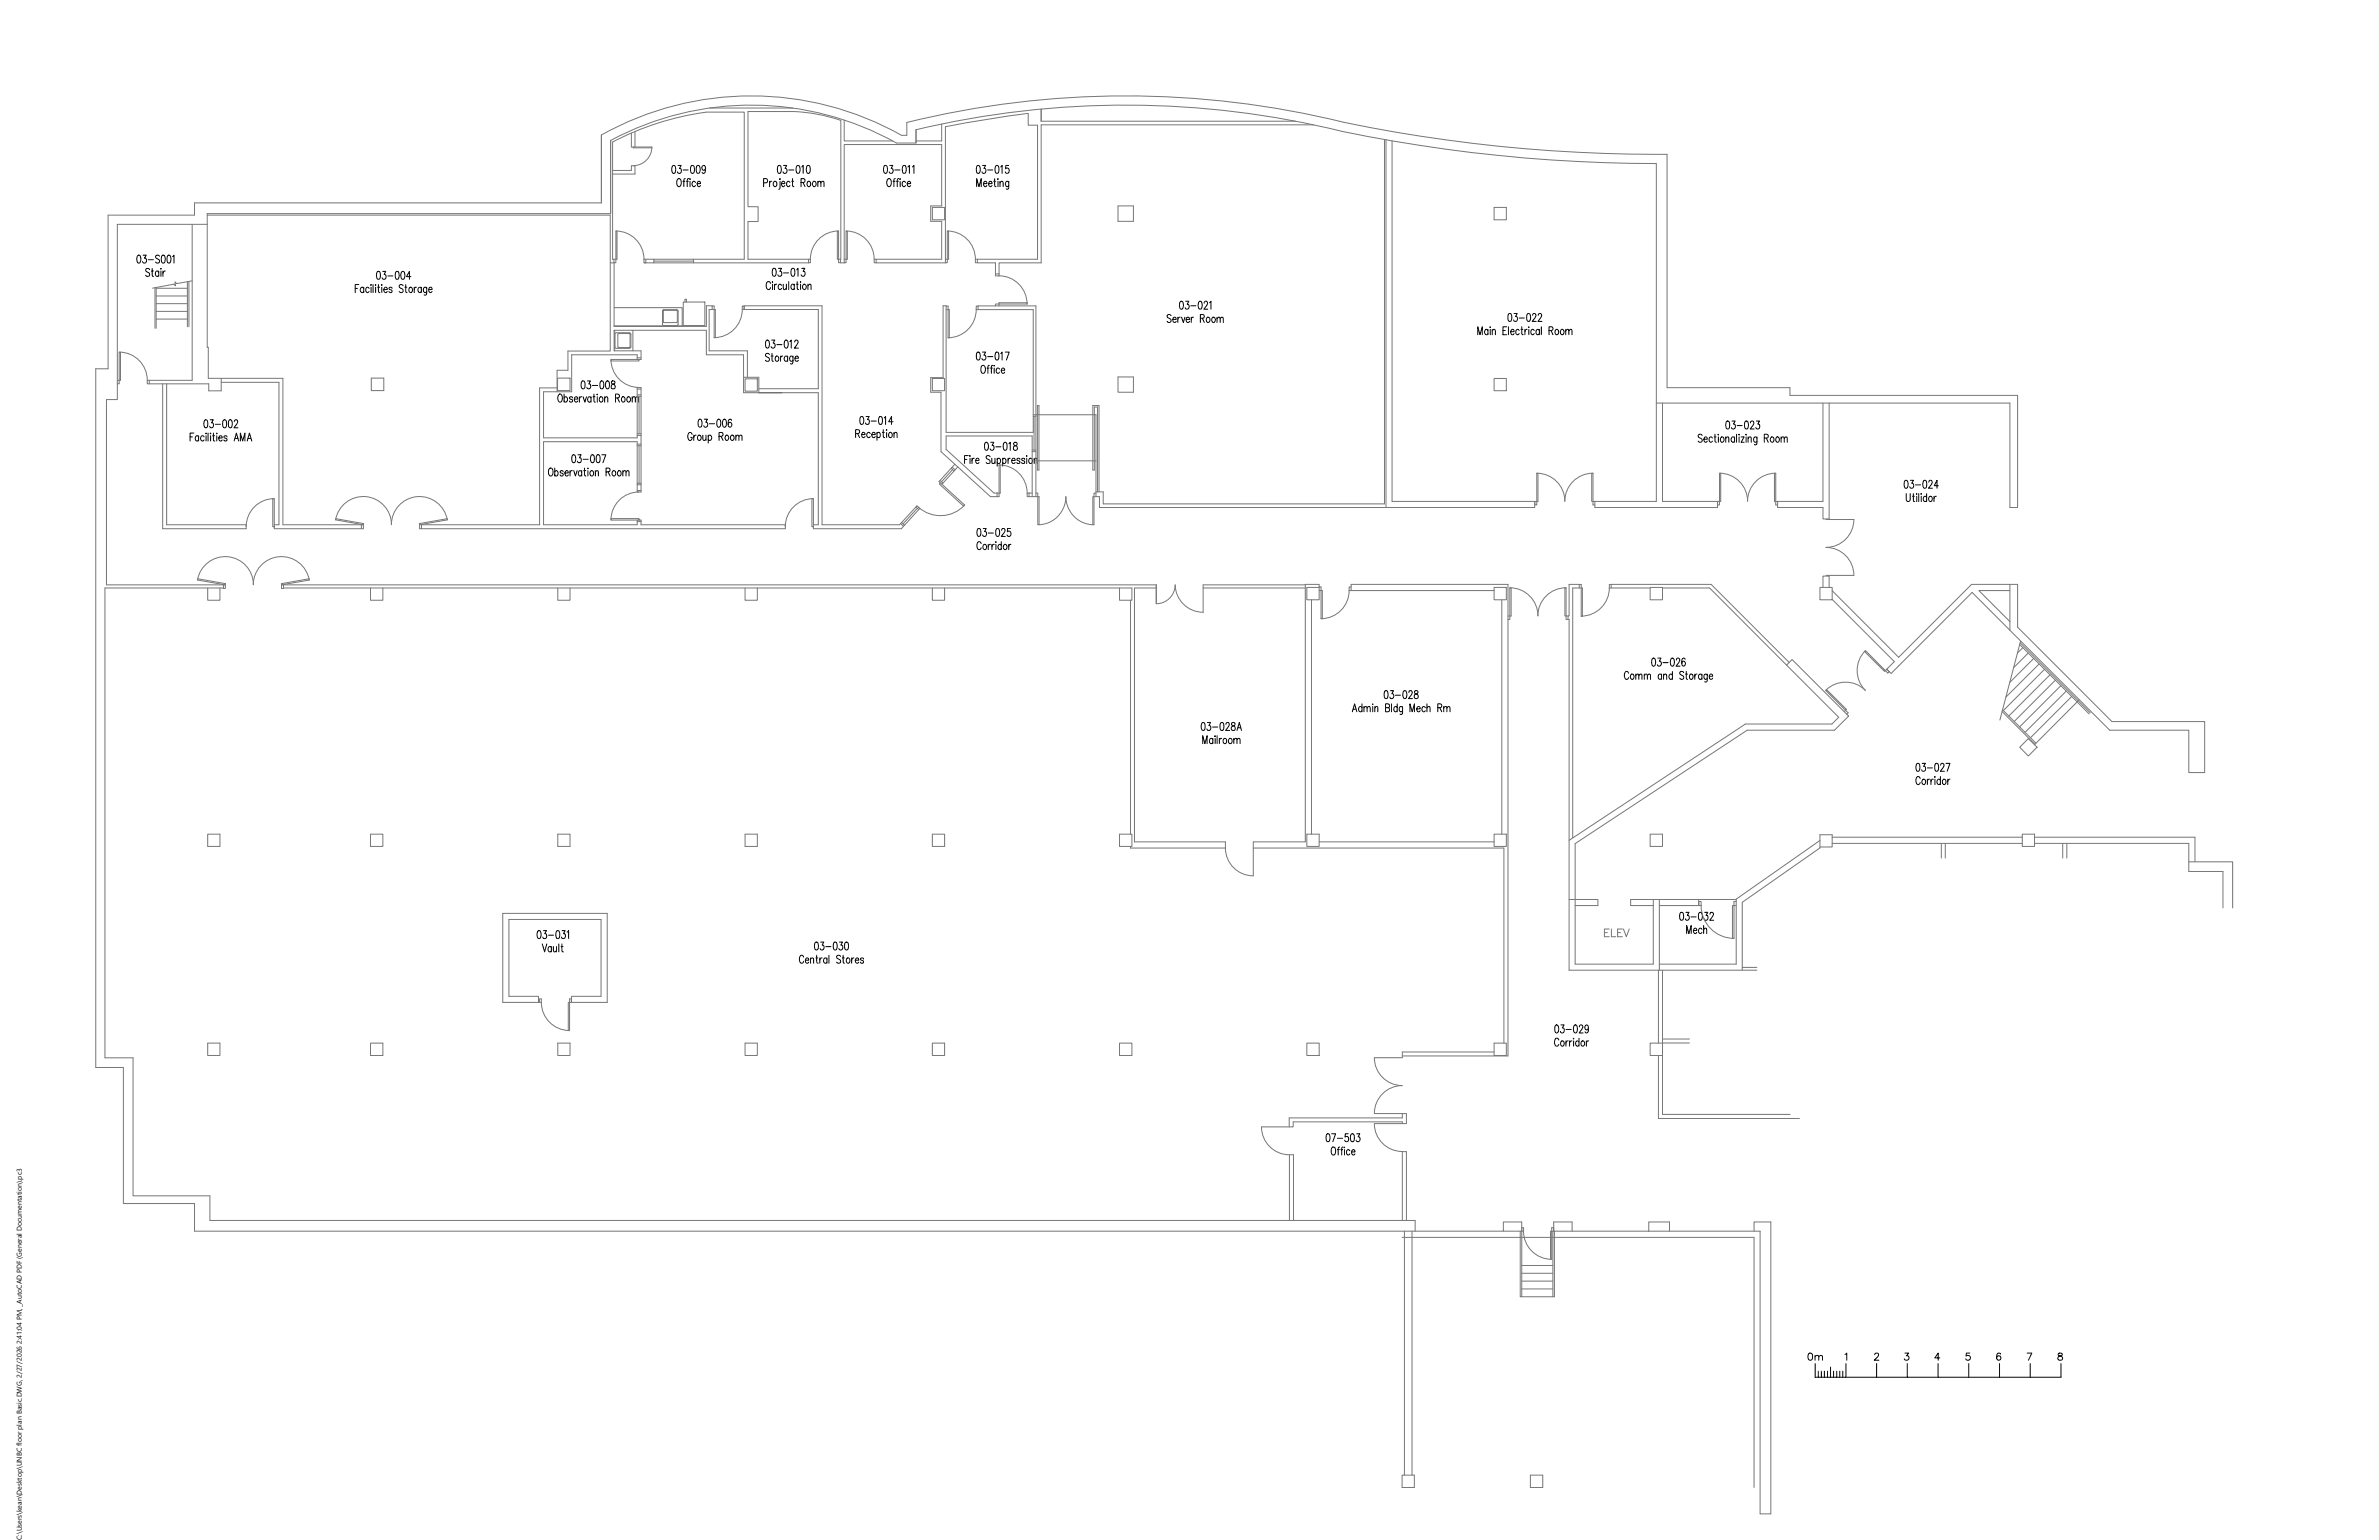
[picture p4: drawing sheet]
<svg xmlns="http://www.w3.org/2000/svg" width="432mm" height="279mm" viewBox="0 0 432 279" stroke-linecap="round" stroke-linejoin="round" font-family="sans-serif">
<defs><g id="words">
<text font-size="1.3" x="3.9" y="279.4" transform="rotate(-90 3.9 279.4)">C:\Users\kean\Desktop\UNBC floor plan Basic.DWG, 2/27/2026 2:41:04 PM, _AutoCAD PDF (General Documentation).pc3</text>
</g></defs>
<!-- layer: 3_Text -->
<g fill="none" stroke="#000" stroke-width=".18">
<path d="M122.1 30.1l.2-.1a1.01 1.01 0 0 1 0 1.5h-.1a1.08 1.08 0 0 1-.1-1.4zM123 32.5l.1-.1a.76 .76 0 0 1 .6 .7 .76 .76 0 0 1-.6 .8 1.02 1.02 0 0 1-.1-1.4zM123.1 30h.5l-.3 .6a.41 .41 0 0 1 .4 .6 .41 .41 0 0 1-.7 0M124 32.9h.3M124 30.8h.9M124.4 32.4l-.2 .1-.1 .2v1.2M124.6 32.9h.3M125 32.4l-.2 .1-.1 .2v1.2M125.2 32.4v.2zM125.2 32.9v1M125.5 30.1l.2-.1a.96 .96 0 0 1 0 1.5h-.1a1.16 1.16 0 0 1-.1-1.4zM126.2 33.1l-.1-.1a.48 .48 0 0 0-.5 .3 .48 .48 0 0 0 .3 .6l.3-.2"/>
<path d="M126.5 30.1l.3-.1a.96 .96 0 0 1 0 1.5h-.1a1.16 1.16 0 0 1-.2-1.4zM126.5 33.3h.6l-.1-.3a.47 .47 0 0 0-.5 .3 .47 .47 0 0 0 .3 .6l.3-.2M128.1 30.5l-.2 .3a.4 .4 0 0 1-.5-.3 .4 .4 0 0 1 .5-.4l.2 .4a.72 .72 0 0 1-.5 1l-.2-.3M138.6 33.2l.6-.1 .1-.2-.1-.4-.6-.1v1.5M139.7 32.9v1M140.1 32.9l-.3 .1-.1 .3M140.5 33a.47 .47 0 0 1 .6 .3 .47 .47 0 0 1-.3 .6l-.3-.1-.2-.4zM141.2 30.1l.3-.1a.96 .96 0 0 1 0 1.5h-.1a1.16 1.16 0 0 1-.2-1.4zM141.6 32.4v.2zM141.6 32.9v1.2l-.1 .2h-.2M141.8 33.3h.7l-.2-.3a.47 .47 0 0 0-.5 .3 .47 .47 0 0 0 .3 .6l.4-.2M142.2 30h.6l-.3 .6a.41 .41 0 0 1 .3 .6 .41 .41 0 0 1-.7 0"/>
<path d="M143.2 30.8h.9M143.4 33.1l-.1-.1a.47 .47 0 0 0-.6 .3 .47 .47 0 0 0 .3 .6l.4-.2M143.7 32.9h.4M143.8 32.4v1.2l.1 .2 .2 .1M144.7 30.1l.2-.1a.96 .96 0 0 1 0 1.5h-.1a1.08 1.08 0 0 1-.1-1.4zM145.4 33.1l.6-.1 .1-.4-.2-.2h-.5v1.5M145.5 30.3l.3-.3v1.5M145.8 33.1l.3 .8M146.5 30.1l.3-.1a1.01 1.01 0 0 1 0 1.5h-.1a1.12 1.12 0 0 1-.2-1.4zM146.6 33a.48 .48 0 0 1 .6 .3 .48 .48 0 0 1-.3 .6 .52 .52 0 0 1-.4-.4 .52 .52 0 0 1 .1-.5zM147.6 33a.47 .47 0 0 1 .6 .3 .47 .47 0 0 1-.3 .6l-.3-.1-.2-.4zM148.4 33.2l.3-.3 .2 .1 .1 .9"/>
<path d="M148.4 32.9v1M149 33.2l.3-.3 .2 .1 .1 .9M160.5 30.1l.3-.1a1.01 1.01 0 0 1 0 1.5h-.1a1.12 1.12 0 0 1-.2-1.4zM161.2 32.5l.1-.1a.77 .77 0 0 1 .5 .7 .77 .77 0 0 1-.5 .8 .99 .99 0 0 1-.1-1.4zM161.5 30h.6l-.3 .6a.41 .41 0 0 1 .3 .6 .41 .41 0 0 1-.7 0M162.1 32.9h.4M162.4 30.8h.9M162.5 32.4l-.2 .1-.1 .2v1.2M162.7 32.9h.4M163.1 32.4l-.2 .3v1.2M163.4 32.4v.2zM163.4 32.9v1"/>
<path d="M163.9 30.1l.3-.1a.96 .96 0 0 1 0 1.5h-.1a1.16 1.16 0 0 1-.2-1.4zM164.4 33.1l-.1-.1a.47 .47 0 0 0-.6 .3 .47 .47 0 0 0 .3 .6l.4-.2M164.7 33.3h.6l-.1-.3a.46 .46 0 0 0-.6 .4 .46 .46 0 0 0 .5 .5l.2-.2M164.8 30.3l.3-.3v1.5M165.6 30.3l.3-.3v1.5M177.3 33.9v-1.5l.4 1.5 .4-1.5v1.5M177.4 30.1l.2-.1a.96 .96 0 0 1 0 1.5h-.1a1.16 1.16 0 0 1-.1-1.4zM178.3 30h.6l-.3 .6a.41 .41 0 0 1 .3 .6 .41 .41 0 0 1-.7 0M178.5 33.3h.6l-.1-.3a.47 .47 0 0 0-.5 .3 .47 .47 0 0 0 .3 .6l.3-.2M179.3 30.8h.9M179.5 33.3h.6l-.1-.3a.47 .47 0 0 0-.6 .3 .47 .47 0 0 0 .3 .6l.4-.2M180.4 32.9h.3"/>
<path d="M180.5 32.4v1.2l.1 .2 .2 .1M180.8 30.1l.2-.1a1.01 1.01 0 0 1 0 1.5h-.1a1.08 1.08 0 0 1-.1-1.4zM181.1 32.4v.2zM181.1 32.9v1M181.5 33.2l.3-.3 .2 .1 .1 .9M181.5 32.9v1M181.6 30.3l.3-.3v1.5M183.1 30h-.5l-.1 .6a.43 .43 0 0 1 .6 .1 .43 .43 0 0 1 0 .6 .43 .43 0 0 1-.6 0v-.1M183.1 32.9l-.1 1.3-.1 .1h-.3M183.1 33.1l-.1-.1a.47 .47 0 0 0-.6 .3 .47 .47 0 0 0 .3 .6l.4-.2M25 46.4l.3-.1a.96 .96 0 0 1 0 1.4h-.2a1.08 1.08 0 0 1-.1-1.3zM26 46.3h.5l-.3 .5a.42 .42 0 0 1 .4 .7 .42 .42 0 0 1-.7 0"/>
<path d="M26.9 47.1h.9M27.2 48.9a.37 .37 0 0 0-.5-.2 .37 .37 0 0 0-.3 .3l.1 .3 .4 .1a.38 .38 0 0 1 .2 .7 .38 .38 0 0 1-.7-.2M27.5 49.2h.3M27.6 48.7v1.2l.1 .2h.2M28.8 49.4l-.1-.1a.46 .46 0 0 0-.6 .3 .46 .46 0 0 0 .3 .5l.4-.2M28.8 49.2v.9M29 46.5a.37 .37 0 0 0-.5-.2 .37 .37 0 0 0-.3 .3l.8 .7v.2l-.3 .2-.5-.2M29.2 48.7v.1zM29.2 49.2v.9M29.4 46.4l.3-.1a.96 .96 0 0 1 0 1.4h-.1a1.16 1.16 0 0 1-.2-1.3zM29.6 49.2v.9M30 49.2l-.3 .1-.1 .3"/>
<path d="M30.5 46.4l.2-.1a.96 .96 0 0 1 0 1.4h-.1a1.16 1.16 0 0 1-.1-1.3zM31.3 46.6l.3-.3v1.4M64.5 52.3h.4M65.1 51.6h-.6v1.5M66 52.3l-.1-.1a.46 .46 0 0 0-.5 .4 .46 .46 0 0 0 .4 .5l.2-.2M66 52.1v1M67 52.3l-.1-.1a.47 .47 0 0 0-.6 .3 .47 .47 0 0 0 .3 .6l.4-.2M67.4 51.6v.2zM67.4 52.1v1M67.7 51.6v1.5M68.2 51.6v.2zM68.2 52.1v1"/>
<path d="M68.5 49.3l.2-.1a1.01 1.01 0 0 1 0 1.5h-.1a1.12 1.12 0 0 1-.1-1.4zM68.5 52.1h.4M68.7 51.6v1.2l.2 .3M69.3 51.6v.2zM69.3 52.1v1M69.5 49.2h.5l-.3 .6a.41 .41 0 0 1 .4 .6 .41 .41 0 0 1-.7 0M69.7 52.5h.6l-.1-.3a.46 .46 0 0 0-.5 .4 .46 .46 0 0 0 .4 .5l.2-.2M70.4 50.1h.9M71.2 52.3a.3 .3 0 0 0-.3-.2 .3 .3 0 0 0-.3 .2l.6 .5-.2 .3-.4-.2M71.9 49.3l.2-.1a.96 .96 0 0 1 0 1.5h-.1a1.16 1.16 0 0 1-.1-1.4zM72.9 49.3l.3-.1a.96 .96 0 0 1 0 1.5h-.1a1.08 1.08 0 0 1-.2-1.4zM73.2 51.8a.37 .37 0 0 0-.5-.2 .37 .37 0 0 0-.2 .5l.5 .3a.38 .38 0 0 1 .1 .6 .38 .38 0 0 1-.6-.1"/>
<path d="M73.5 52.1h.4M73.6 51.6v1.2l.1 .2 .2 .1M74.4 52.2a.47 .47 0 0 1 .5 .3 .47 .47 0 0 1-.3 .6l-.3-.2-.1-.4zM74.6 50.2h-.8l.5-1v1.5M75.2 52.1v1M75.6 52.1l-.3 .1-.1 .3M76.5 52.3l-.1-.1a.47 .47 0 0 0-.6 .3 .47 .47 0 0 0 .3 .6l.4-.2M76.5 52.1v1M77.4 52.1v1.3l-.2 .2-.2-.1M77.4 52.3l-.1-.1a.47 .47 0 0 0-.5 .3 .47 .47 0 0 0 .3 .6l.3-.2M77.8 52.5h.6l-.1-.3a.47 .47 0 0 0-.5 .3 .47 .47 0 0 0 .3 .6l.3-.2M139.8 51.4a.41 .41 0 0 0-.5-.3 .41 .41 0 0 0-.2 .5v.4a.41 .41 0 0 0 .2 .5 .41 .41 0 0 0 .5-.3"/>
<path d="M140.2 51.1v.1zM140.2 51.6v.9M140.3 48.7h.3a.96 .96 0 0 1 0 1.4h-.1a1.16 1.16 0 0 1-.2-1.4zM140.6 51.6v.9M141 51.6h-.3l-.1 .4M141.3 48.7h.6l-.4 .5a.41 .41 0 0 1 .4 .7 .41 .41 0 0 1-.7-.1M141.9 51.8l-.1-.2a.46 .46 0 0 0-.6 .4 .46 .46 0 0 0 .3 .5l.4-.2M142.2 51.6v.9h.3l.2-.2M142.2 49.5h1M142.7 51.6v.9M143.2 51.1v1.4M143.7 48.7h.3a1.01 1.01 0 0 1 0 1.4h-.1a1.08 1.08 0 0 1-.2-1.4z"/>
<path d="M144.2 51.8l-.1-.2a.47 .47 0 0 0-.6 .4 .47 .47 0 0 0 .3 .5l.4-.2M144.2 51.6v.9M144.5 51.6h.4M144.6 49l.2-.3v1.4M144.7 51.1v1.2v.2h.2M145.3 51.1v.1zM145.3 51.6v.9M145.5 48.7h.6l-.3 .5a.41 .41 0 0 1 .3 .6 .41 .41 0 0 1-.7 0M145.8 51.6a.46 .46 0 0 1 .6 .4 .46 .46 0 0 1-.3 .5l-.4-.2v-.3zM146.6 51.8l.3-.2h.3v.9M146.6 51.6v.9M212.6 57.3a.37 .37 0 0 0-.5-.2 .37 .37 0 0 0-.2 .5l.6 .4a.38 .38 0 0 1-.1 .5 .38 .38 0 0 1-.6-.2"/>
<path d="M212.9 58h.6l-.1-.4a.42 .42 0 0 0-.5 .4 .42 .42 0 0 0 .5 .4l.1-.1M213.8 57.6v.9M214.2 57.6h-.2l-.2 .4M214.2 54.7h.3a.97 .97 0 0 1 0 1.4h-.1a1.13 1.13 0 0 1-.2-1.4zM214.5 57.6l.3 .9 .3-.9M215.2 54.7h.6l-.3 .5a.41 .41 0 0 1 .3 .6 .41 .41 0 0 1-.7 0M215.3 58h.6l-.1-.4a.42 .42 0 0 0-.5 .4 .42 .42 0 0 0 .5 .4l.1-.1M216.1 55.5h1M216.2 57.6v.9M216.6 57.6h-.2l-.2 .4M217.6 54.7h.3a.97 .97 0 0 1 0 1.4h-.1a1.06 1.06 0 0 1-.2-1.4zM217.9 57.7h.6l.1-.2-.1-.4h-.6v1.4"/>
<path d="M218.2 57.7l.4 .8M218.6 55l.2-.3h.2l.2 .2-.2 .5-.5 .7h.7M219.1 57.6a.43 .43 0 0 1 .5 .4 .43 .43 0 0 1-.5 .4l-.2-.3zM219.5 54.9l.3-.2v1.4M220.1 57.6a.43 .43 0 0 1 .5 .4 .43 .43 0 0 1-.5 .4l-.2-.3zM220.9 57.8l.3-.2h.2l.1 .9M220.9 57.6v.9M221.5 57.8l.2-.2h.3v.9M270.1 60l-.1-.2a.47 .47 0 0 0-.6 .3 .47 .47 0 0 0 .3 .6l.4-.2M270.1 59.8v.9M270.5 59.3v.1zM270.5 59.8v.9"/>
<path d="M270.8 59.8v.9M272.8 60h.4M273.5 59.3h-.7v1.4h.7M273.8 59.3v1.4M273.8 56.9h.3a.96 .96 0 0 1 0 1.4h-.1a1.16 1.16 0 0 1-.2-1.4zM274.8 56.9h.6l-.3 .5a.41 .41 0 0 1 .3 .6 .41 .41 0 0 1-.7 0M275.7 60l-.1-.2a.46 .46 0 0 0-.5 .4 .46 .46 0 0 0 .3 .5l.3-.2M275.7 57.7h1M276.1 59.8h.3M276.2 59.3v1.2l.1 .2h.2M276.8 59.8v.9M277.2 59.8h-.3l-.1 .4"/>
<path d="M277.2 56.9h.3a.96 .96 0 0 1 0 1.4h-.1a1.16 1.16 0 0 1-.2-1.4zM277.5 59.3v.1zM277.5 59.8v.9M278.2 57.2l.1-.3h.3l.2 .4-.7 1h.7M278.5 60l-.1-.2a.46 .46 0 0 0-.6 .4 .46 .46 0 0 0 .3 .5l.4-.2M279.2 57.2l.2-.3h.3l.1 .3-.1 .4-.6 .7h.8M279.4 60l-.1-.2a.46 .46 0 0 0-.6 .4 .46 .46 0 0 0 .3 .5l.4-.2M279.4 59.8v.9M279.8 59.3v1.4M281.2 60l.6-.1 .1-.2-.1-.3-.6-.1v1.4M281.5 60l.4 .7M282.4 59.8a.46 .46 0 0 1 .6 .4 .46 .46 0 0 1-.4 .5l-.3-.2-.1-.3z"/>
<path d="M283.4 59.8a.47 .47 0 0 1 .5 .3 .47 .47 0 0 1-.3 .6l-.3-.2-.1-.3zM284.2 59.8v.9M34.5 79.3h.4M35.2 78.6h-.7v1.4M36 79.3l-.1-.2a.42 .42 0 0 0-.5 .4 .42 .42 0 0 0 .5 .4l.1-.1M36 79.1v.9M37 79.3l-.1-.2a.43 .43 0 0 0-.5 .4 .43 .43 0 0 0 .5 .4l.1-.1M37.2 76.2h.2a1.04 1.04 0 0 1 0 1.4h-.1a1.09 1.09 0 0 1-.1-1.4zM37.4 78.6v.1zM37.4 79.1v.9M37.8 78.6v1.4M38.1 76.2h.6l-.3 .5a.42 .42 0 0 1 .4 .6 .42 .42 0 0 1-.8 0"/>
<path d="M38.2 78.6v.1zM38.2 79.1v.9M38.6 79.1h.3M38.7 78.6v1.1l.1 .2 .2 .1M39.1 77h.9M39.3 78.6v.1zM39.3 79.1v.9M39.7 79.5h.6l-.1-.4a.43 .43 0 0 0-.5 .4 .43 .43 0 0 0 .5 .4l.1-.1M40.6 76.2h.2a1.04 1.04 0 0 1 0 1.4h-.1a1.13 1.13 0 0 1-.1-1.4zM41.2 79.3a.27 .27 0 0 0-.3-.3 .27 .27 0 0 0-.2 .4l.4 .2 .1 .2a.3 .3 0 0 1-.3 .2 .3 .3 0 0 1-.3-.2M41.6 76.2h.2a.99 .99 0 0 1 0 1.4h-.1a1.17 1.17 0 0 1-.1-1.4zM42.5 76.5l.1-.2a.33 .33 0 0 1 .4-.1 .33 .33 0 0 1 .1 .5l-.6 .9h.7"/>
<path d="M42.7 79.5h.5M45 79.5h.5M101.5 71.6l.1-.1a.81 .81 0 0 1 .3 1.4l-.1 .1a.81 .81 0 0 1-.3-1.4zM102.4 72.2l.1-.1a.47 .47 0 0 1 .6 .3 .47 .47 0 0 1-.4 .6l-.3-.3M102.4 71.5v1.5M103.9 72.2a.3 .3 0 0 0-.3-.2 .3 .3 0 0 0-.2 .2l.5 .5-.2 .3-.3-.3M104.2 72.4h.7l-.1-.3a.47 .47 0 0 0-.6 .3 .47 .47 0 0 0 .3 .6l.4-.3M105.2 72v1M105.6 72a.39 .39 0 0 0-.4 .4M105.6 69.2l.3-.1a.96 .96 0 0 1 0 1.4h-.1a1.12 1.12 0 0 1-.2-1.3zM105.8 72l.4 1 .2-1M106.6 69.1h.6l-.3 .6a.41 .41 0 0 1 .3 .6 .41 .41 0 0 1-.7 0"/>
<path d="M107.3 72.2l-.1-.1a.47 .47 0 0 0-.6 .3 .47 .47 0 0 0 .3 .6l.4-.3M107.3 72v1M107.5 69.9h1M107.6 72h.4M107.8 71.5v1.2v.2l.3 .1M108.4 71.5v.1zM108.4 72v1M108.9 72.1a.47 .47 0 0 1 .6 .3 .47 .47 0 0 1-.3 .6l-.4-.3v-.3zM109 69.2l.3-.1a.96 .96 0 0 1 0 1.4h-.1a1.16 1.16 0 0 1-.2-1.3zM109.7 72.3l.3-.3 .3 .1v.9M109.7 72v1M110.1 69.2l.2-.1a1.01 1.01 0 0 1 0 1.4h-.1a1.08 1.08 0 0 1-.1-1.3z"/>
<path d="M111 69.2v.4a.52 .52 0 0 1 .6 .3 .52 .52 0 0 1-.2 .6 .45 .45 0 0 1-.5-.4 .45 .45 0 0 1 .5-.4l.1-.1a.3 .3 0 0 0-.1-.5zM111.7 72.2l.6-.1 .1-.2-.1-.3-.6-.1v1.5M112.1 72.2l.3 .8M112.9 72.1a.47 .47 0 0 1 .6 .3 .47 .47 0 0 1-.3 .6l-.4-.3v-.3zM113.9 72.1a.46 .46 0 0 1 .6 .4 .46 .46 0 0 1-.5 .5l-.2-.5zM114.7 72.3l.3-.3 .3 .1v.9M114.7 72v1M115.3 72.3l.3-.3 .2 .1 .1 .9M125.6 78.8a.41 .41 0 0 0-.5-.3 .41 .41 0 0 0-.3 .5v.4a.42 .42 0 0 0 .4 .5 .42 .42 0 0 0 .4-.5h-.2M125.9 79v.9M126.3 79h-.2l-.2 .4M126.7 79a.43 .43 0 0 1 .6 .4 .43 .43 0 0 1-.6 .4l-.1-.3z"/>
<path d="M126.9 76.1h.2a.99 .99 0 0 1 0 1.4h-.1a1.17 1.17 0 0 1-.1-1.4zM127.6 79v.8l.3 .1 .2-.3M127.8 76.1h.6l-.3 .5a.42 .42 0 0 1 .4 .6 .42 .42 0 0 1-.8 0M128.1 79v.9M128.5 79.2l.2-.2a.43 .43 0 0 1 .5 .4 .43 .43 0 0 1-.5 .4l-.2-.1M128.5 79v1.4M128.8 76.9h.9M130.3 76.1h.2a.99 .99 0 0 1 0 1.4h-.1a1.09 1.09 0 0 1-.1-1.4zM130.5 79.2h.5l.2-.2-.1-.5h-.6v1.4M130.9 79.2l.3 .7M131.3 76.1h.3a1.04 1.04 0 0 1 0 1.4h-.2a1.13 1.13 0 0 1-.1-1.4zM131.7 79a.43 .43 0 0 1 .6 .4 .43 .43 0 0 1-.6 .4l-.1-.3z"/>
<path d="M132.7 79a.42 .42 0 0 1 .6 .4 .42 .42 0 0 1-.6 .4l-.1-.3zM132.8 76.3l-.3-.2a.91 .91 0 0 0 0 1.4 .43 .43 0 0 0 .3-.5 .43 .43 0 0 0-.5-.3l-.1 .3M133.6 79.2l.2-.2h.3v.9M133.6 79v.9M134.1 79.2l.3-.2h.2l.1 .9M139.1 61.8l.2-.1a.99 .99 0 0 1 0 1.5h-.1a1.17 1.17 0 0 1-.1-1.4zM139.7 64.3a.37 .37 0 0 0-.5-.2 .37 .37 0 0 0-.2 .5l.6 .3 .1 .5-.3 .2-.5-.2M140 64.6h.3M140.1 61.7h.5l-.3 .6a.42 .42 0 0 1 .4 .6 .42 .42 0 0 1-.7 0M140.1 64.1v1.2l.1 .2 .2 .1M140.8 64.7a.42 .42 0 0 1 .6 .4 .42 .42 0 0 1-.6 .4l-.1-.3zM141 62.5h.9"/>
<path d="M141.7 64.6v1M142.1 64.6a.36 .36 0 0 0-.4 .4M142.5 61.8l.2-.1a.99 .99 0 0 1 0 1.5h-.1a1.09 1.09 0 0 1-.1-1.4zM143 64.8l-.1-.1a.43 .43 0 0 0-.6 .4 .43 .43 0 0 0 .6 .4l.1-.1M143 64.6v1M143.4 62l.2-.3v1.5M143.9 64.6v1.3l-.2 .1h-.2M143.9 64.8l-.1-.1a.42 .42 0 0 0-.5 .4 .42 .42 0 0 0 .5 .4l.1-.1M144.3 62.1l.1-.4h.3l.2 .3-.2 .5-.5 .7h.7M144.3 65h.6l-.1-.3a.42 .42 0 0 0-.5 .4 .42 .42 0 0 0 .5 .4l.1-.1M155.3 78.7l.6-.1v-.6h-.6v1.4M155.7 78.7l.3 .7"/>
<path d="M156.2 75.6h.3a.96 .96 0 0 1 0 1.4h-.1a1.16 1.16 0 0 1-.2-1.4zM156.4 78.8h.6l-.1-.3a.42 .42 0 0 0-.5 .4 .42 .42 0 0 0 .5 .4l.1-.1M157.2 75.6h.6l-.4 .5a.41 .41 0 0 1 .4 .6 .41 .41 0 0 1-.7 0M157.9 78.7l-.1-.2a.43 .43 0 0 0-.5 .4 .43 .43 0 0 0 .5 .4l.1-.1M158.1 76.4h.9M158.2 78.8h.7l-.1-.3a.42 .42 0 0 0-.6 .4 .42 .42 0 0 0 .6 .4l.1-.1M159.2 78.7l.1-.2a.42 .42 0 0 1 .5 .4 .42 .42 0 0 1-.5 .4l-.1-.1M159.2 78.4v1.5M159.6 75.6h.3a1.01 1.01 0 0 1 0 1.4h-.1a1.08 1.08 0 0 1-.2-1.4zM160.1 78.4h.4M160.3 78v1.1l.1 .2 .2 .1M160.5 75.8l.2-.2v1.4"/>
<path d="M160.9 78v.1zM160.9 78.4v1M161.4 78.5a.42 .42 0 0 1 .6 .4 .42 .42 0 0 1-.6 .4l-.1-.3zM162.1 76.5h-.8l.5-.9v1.4M162.3 78.7l.2-.3 .3 .1v.9M162.3 78.4v1M177.4 63.9h.2a.96 .96 0 0 1 0 1.4h-.1a1.16 1.16 0 0 1-.1-1.4zM178.2 66.4l.1-.1a.8 .8 0 0 1 .3 1.4h-.1a.8 .8 0 0 1-.3-1.3zM178.3 63.9h.6l-.3 .5a.42 .42 0 0 1 .4 .7 .42 .42 0 0 1-.8-.1M179.2 66.8h.3M179.3 64.7h.9M179.6 66.3l-.2 .1-.1 .2v1.1"/>
<path d="M179.8 66.8h.3M180.2 66.3l-.2 .1-.1 .2v1.1M180.4 66.3v.1zM180.4 66.8v.9M180.8 63.9h.2a1.01 1.01 0 0 1 0 1.4h-.1a1.08 1.08 0 0 1-.1-1.4zM181.4 67l-.1-.2a.42 .42 0 0 0-.5 .5 .42 .42 0 0 0 .5 .4l.1-.2M181.6 64.2l.3-.3v1.4M181.7 67.2h.7l-.2-.4a.42 .42 0 0 0-.5 .5 .42 .42 0 0 0 .5 .4l.2-.2M182.5 63.9h.7l-.5 1.4M268.2 60.7v-1.4l.4 1.4 .4-1.4v1.4M270.8 60l.3-.2h.3v.9M274.2 60.2h.6l-.1-.4a.47 .47 0 0 0-.6 .3 .47 .47 0 0 0 .3 .6l.4-.2"/>
<path d="M284.2 60l.3-.2h.2l.1 .9M284.8 60l.2-.2h.3v.9M308.9 79a.37 .37 0 0 0-.4-.2 .37 .37 0 0 0-.2 .5l.4 .2a.38 .38 0 0 1 .2 .7 .38 .38 0 0 1-.7-.2M309.3 79.7h.6l-.1-.4a.47 .47 0 0 0-.6 .4 .47 .47 0 0 0 .3 .5l.4-.2M310.8 79.5l-.1-.2a.47 .47 0 0 0-.6 .4 .47 .47 0 0 0 .4 .5l.3-.2M311.1 79.3h.4M311.3 78.8v1.2v.2h.2M311.9 78.8v.1zM311.9 79.3v.9M312.4 79.3a.46 .46 0 0 1 .5 .4 .46 .46 0 0 1-.4 .5l-.2-.4zM313.2 79.5l.3-.2h.3v.9M313.2 79.3v.9"/>
<path d="M313.4 76.5l.2-.1a1.01 1.01 0 0 1 0 1.4h-.1a1.12 1.12 0 0 1-.1-1.3zM314.4 76.4h.5l-.3 .5a.41 .41 0 0 1 .4 .7 .41 .41 0 0 1-.7 0M314.8 79.5l-.1-.2a.46 .46 0 0 0-.5 .4 .46 .46 0 0 0 .4 .5l.2-.2M314.8 79.3v.9M315.2 78.8v1.4M315.3 77.2h.9M315.7 78.8v.1zM315.7 79.3v.9M316 79.3h.6l-.6 .9h.6M316.8 76.5l.2-.1a.96 .96 0 0 1 0 1.4h-.1a1.16 1.16 0 0 1-.1-1.3zM316.9 78.8v.1zM316.9 79.3v.9"/>
<path d="M317.3 79.5l.3-.2h.2l.1 .9M317.3 79.3v.9M317.7 76.7l.1-.2a.34 .34 0 0 1 .4 0 .34 .34 0 0 1 .1 .4l-.6 .9h.7M318.8 76.4h.6l-.4 .5a.41 .41 0 0 1 .4 .7 .41 .41 0 0 1-.7 0M318.9 79.3v1.3l-.2 .1-.3-.1M318.9 79.5l-.1-.2a.47 .47 0 0 0-.6 .4 .47 .47 0 0 0 .3 .5l.4-.2M320.2 79.5l.6-.1 .1-.5-.2-.1h-.5v1.4M320.6 79.5l.4 .7M321.5 79.3a.47 .47 0 0 1 .5 .4 .47 .47 0 0 1-.3 .5h-.2l-.2-.4zM322.5 79.3a.47 .47 0 0 1 .5 .4 .47 .47 0 0 1-.3 .5l-.4-.2v-.3zM323.3 79.5l.2-.2h.3l.1 .9M323.3 79.3v.9"/>
<path d="M323.9 79.5l.2-.2h.3v.9M42.5 80l.4-1.4 .4 1.4M43.6 80v-1.4l.4 1.4 .5-1.4v1.4M44.9 80l.4-1.4 .4 1.4M99.8 85l.1-.1a.79 .79 0 0 1 .5 .6 .79 .79 0 0 1-.2 .8l-.1 .1a.79 .79 0 0 1-.6-.6 .79 .79 0 0 1 .3-.8zM100.7 85.6l.1-.1a.47 .47 0 0 1 .5 .3 .47 .47 0 0 1-.3 .6l-.3-.3M100.7 84.9v1.5M102.2 85.6l-.2-.2-.3 .2v.1l.5 .2v.2a.3 .3 0 0 1-.3 .3 .3 .3 0 0 1-.2-.3M102.5 85.8h.6v-.3a.47 .47 0 0 0-.6 .3 .47 .47 0 0 0 .3 .6l.3-.3M103.5 85.4v1M103.9 85.4a.4 .4 0 0 0-.4 .4M103.9 82.6l.3-.1a.96 .96 0 0 1 0 1.4h-.1a1.16 1.16 0 0 1-.2-1.3z"/>
<path d="M104.1 85.4l.3 1 .4-1M104.9 82.5h.6l-.3 .6a.42 .42 0 0 1 .3 .6 .42 .42 0 0 1-.7 0M105.6 85.6l-.1-.1a.46 .46 0 0 0-.6 .3 .46 .46 0 0 0 .3 .6l.4-.3M105.6 85.4v1M105.8 83.3h1M105.9 85.4h.4M106.1 84.9v1.2l.1 .2 .1 .1M106.7 84.9v.1zM106.7 85.4v1M107.2 85.5a.46 .46 0 0 1 .6 .3 .46 .46 0 0 1-.3 .6 .5 .5 0 0 1-.4-.4 .5 .5 0 0 1 .1-.5zM107.3 82.6l.3-.1a1.01 1.01 0 0 1 0 1.4h-.1a1.08 1.08 0 0 1-.2-1.3zM108.1 85.7l.2-.3 .3 .1v.9"/>
<path d="M108.1 85.4v1M108.4 82.6l.2-.1a.96 .96 0 0 1 0 1.4h-.1a1.12 1.12 0 0 1-.1-1.3zM109.2 82.5h.8l-.6 1.4M110 85.6l.6-.1 .1-.5-.7-.1v1.5M110.4 85.6l.3 .8M111.3 85.4a.49 .49 0 0 1 .5 .5 .49 .49 0 0 1-.5 .5l-.2-.5zM112.2 85.5a.46 .46 0 0 1 .6 .3 .46 .46 0 0 1-.3 .6l-.4-.3v-.3zM113.1 85.7l.2-.3 .3 .1v.9M113.1 85.4v1M113.6 85.7l.3-.3 .2 .1 .1 .9M175.1 83.4h.4M175.7 82.7h-.6v1.4"/>
<path d="M176.1 82.7v.1zM176.1 83.1v1M176.4 83.1v1M176.8 83.1a.36 .36 0 0 0-.4 .4M177.1 83.5h.6l-.1-.3a.43 .43 0 0 0-.5 .4 .43 .43 0 0 0 .5 .4l.1-.1M177.5 95.9h.2a1.01 1.01 0 0 1 0 1.4h-.1a1.12 1.12 0 0 1-.1-1.4zM178.1 98.6a.41 .41 0 0 0-.5-.3 .41 .41 0 0 0-.3 .5v.4a.41 .41 0 0 0 .3 .5 .41 .41 0 0 0 .5-.3M178.5 95.9h.5l-.3 .5a.41 .41 0 0 1 .4 .6 .41 .41 0 0 1-.7 0M178.6 98.8a.42 .42 0 0 1 .5 .4 .42 .42 0 0 1-.5 .5l-.2-.4zM178.8 80.3l.3-.1a.99 .99 0 0 1 0 1.5h-.1a1.17 1.17 0 0 1-.2-1.4zM179.4 96.7h.9M179.4 98.8v.9"/>
<path d="M179.7 82.9a.37 .37 0 0 0-.4-.3 .37 .37 0 0 0-.3 .4l.1 .2 .6 .3-.1 .5a.45 .45 0 0 1-.6-.1M179.8 98.8h-.3l-.1 .4M179.8 80.2h.6l-.3 .6a.42 .42 0 0 1 .3 .6 .42 .42 0 0 1-.7 0M180 83.1l.1 .9 .2 .1 .3-.3M180 98.8v.9M180.5 98.8a.36 .36 0 0 0-.5 .4M180.6 83.1v1M180.7 81.1h1M180.8 98.3v.1zM180.8 98.8v.9M180.9 95.9h.2a.96 .96 0 0 1 0 1.4h-.1a1.16 1.16 0 0 1-.1-1.4zM181 83.4l.1-.2a.42 .42 0 0 1 .5 .4 .42 .42 0 0 1-.5 .4l-.1-.1"/>
<path d="M181 83.1v1.5M181.7 99v-.2a.43 .43 0 0 0-.6 .4 .43 .43 0 0 0 .6 .5v-.2M181.7 98.3v1.4M181.8 96.2v-.2a.34 .34 0 0 1 .5 0 .34 .34 0 0 1 .1 .4l-.7 .9h.8M182 83.4l.1-.2a.43 .43 0 0 1 .5 .4 .43 .43 0 0 1-.5 .4l-.1-.1M182 83.1v1.5M182.2 80.3l.3-.1a1.04 1.04 0 0 1 0 1.5h-.1a1.09 1.09 0 0 1-.2-1.4zM182.3 98.8a.42 .42 0 0 1 .5 .4 .42 .42 0 0 1-.5 .5l-.2-.4zM183 83.1v1M183.1 98.8v.9M183.1 80.5l.3-.3v1.5M183.4 83.1a.36 .36 0 0 0-.4 .4"/>
<path d="M183.4 95.9h-.5l-.1 .6a.46 .46 0 0 1 .8 .3 .46 .46 0 0 1-.6 .5l-.2-.3M183.5 98.8a.36 .36 0 0 0-.4 .4M183.6 83.5h.7l-.1-.3a.43 .43 0 0 0-.6 .4 .43 .43 0 0 0 .6 .4l.1-.1M184 80.3v.4a.56 .56 0 0 1 .6 .3 .56 .56 0 0 1 0 .6 .45 .45 0 0 1-.7-.3 .45 .45 0 0 1 .5-.5l.2-.1a.3 .3 0 0 0-.2-.5zM185.1 83.4a.3 .3 0 0 0-.3-.3 .3 .3 0 0 0-.2 .3l.5 .3v.3a.34 .34 0 0 1-.5-.1M186 83.4a.31 .31 0 0 0-.5-.2v.3l.4 .2 .1 .2a.29 .29 0 0 1-.3 .2 .29 .29 0 0 1-.3-.2M186.4 82.7v.1zM186.4 83.1v1M186.9 83.2a.42 .42 0 0 1 .5 .4 .42 .42 0 0 1-.5 .4l-.2-.3zM187.7 83.4l.3-.3 .2 .1 .1 .9M187.7 83.1v1M345.8 87.2l.2-.1a.96 .96 0 0 1 0 1.5h-.1a1.16 1.16 0 0 1-.1-1.4z"/>
<path d="M346 89.6v1a.36 .36 0 0 0 .4 .4 .36 .36 0 0 0 .3-.4v-1M346.7 87.1h.6l-.3 .6a.42 .42 0 0 1 .4 .6 .42 .42 0 0 1-.8 0M347.1 90h.4M347.3 89.6v1.1v.2l.2 .1M347.7 88h.9M347.9 89.6v.1zM347.9 90v1M348.3 89.6v1.4M348.7 89.6h.1zM348.7 90v1M349.2 87.2l.2-.1a1.01 1.01 0 0 1 0 1.5h-.1a1.08 1.08 0 0 1-.1-1.4zM349.7 90.2l-.1-.1a.42 .42 0 0 0-.5 .4 .42 .42 0 0 0 .5 .4l.1-.1"/>
<path d="M349.7 89.6v1.4M350.1 87.5l.2-.4 .3 .1 .1 .2-.2 .5-.5 .7h.8M350.2 90.1a.43 .43 0 0 1 .5 .4 .43 .43 0 0 1-.5 .4l-.1-.3zM351 90v1M351.5 90l-.3 .1-.2 .3M351.8 88.1h-.7l.5-1v1.5M299.9 119.5l.3-.1a.99 .99 0 0 1 0 1.5h-.1a1.17 1.17 0 0 1-.2-1.4zM300.9 119.4h.6l-.3 .6a.42 .42 0 0 1 .3 .6 .42 .42 0 0 1-.7 0M303.3 119.5l.3-.1a.99 .99 0 0 1 0 1.5h-.1a1.09 1.09 0 0 1-.2-1.4zM304.3 119.8l.2-.4h.2l.2 .3-.2 .5-.5 .7h.7M305.9 119.6l-.4-.2a.91 .91 0 0 0 .1 1.5 .43 .43 0 0 0 .3-.6 .43 .43 0 0 0-.5-.3l-.2 .4M218.2 131.1h.2a1.01 1.01 0 0 1 0 1.4h-.1a1.08 1.08 0 0 1-.1-1.4z"/>
<path d="M218.3 134.9v-1.4l.4 1.4 .4-1.4v1.4M219.2 131.1h.5l-.3 .5a.41 .41 0 0 1 .4 .7 .41 .41 0 0 1-.7-.1M220.1 131.9h.9M220.1 134.2l-.1-.2a.42 .42 0 0 0-.5 .4 .42 .42 0 0 0 .5 .5l.1-.2M220.1 134v.9M220.6 133.5v.1zM220.6 134v.9M220.9 133.5v1.4M221.3 134v.9M221.6 131.1h.2a.96 .96 0 0 1 0 1.4h-.1a1.12 1.12 0 0 1-.1-1.4zM221.7 134a.36 .36 0 0 0-.4 .4M222.1 134a.42 .42 0 0 1 .6 .4 .42 .42 0 0 1-.6 .5l-.1-.4z"/>
<path d="M222.5 131.4l.2-.3h.2l.2 .3-.1 .4-.5 .7h.7M223.1 134a.43 .43 0 0 1 .6 .4 .43 .43 0 0 1-.6 .5l-.1-.4zM223.6 131.1v.5a.53 .53 0 0 1 .5 .3 .53 .53 0 0 1-.2 .6 .45 .45 0 0 1-.5-.5 .45 .45 0 0 1 .6-.4l.2-.3a.37 .37 0 0 0-.6-.2zM223.9 134.2l.3-.2h.3v.9M223.9 134v.9M224.5 132.5l.4-1.4 .4 1.4M224.5 134.2l.3-.2h.2l.1 .9M224.7 132h.5M245.4 129.1l.5-1.4 .4 1.4M245.6 128.7h.5M247.2 128.4l-.1-.2a.46 .46 0 0 0-.6 .4 .46 .46 0 0 0 .3 .5l.4-.2M247.2 127.7v1.4"/>
<path d="M247.6 128.5l.2-.3h.3v.9M247.6 128.2v.9M248.1 128.5l.3-.3h.2l.1 .9M249.2 127.7v.1zM249.2 128.2v.9M249.5 128.5l.3-.3h.2l.1 .9M249.5 128.2v.9M251.4 125.4l.2-.1a.96 .96 0 0 1 0 1.4h-.1a1.16 1.16 0 0 1-.1-1.3zM251.5 128.4l.6-.1 .1-.5-.3-.1h-.4v1.4l.7-.1v-.5l-.3-.1M252.3 125.3h.6l-.3 .6a.41 .41 0 0 1 .4 .6 .41 .41 0 0 1-.7 0M252.6 127.7v1.4M253.3 126.1h.9"/>
<path d="M253.6 128.4l-.1-.2a.46 .46 0 0 0-.6 .4 .46 .46 0 0 0 .3 .5l.4-.2M253.6 127.7v1.4M254.6 128.2l-.1 1.3-.1 .1h-.3M254.6 128.4l-.1-.2a.46 .46 0 0 0-.6 .4 .46 .46 0 0 0 .3 .5l.4-.2M254.8 125.4l.2-.1a.96 .96 0 0 1 0 1.4h-.1a1.08 1.08 0 0 1-.1-1.3zM255.7 125.6l.1-.2a.39 .39 0 0 1 .5 .1 .39 .39 0 0 1-.1 .5l-.5 .7h.7M255.9 129.1v-1.4l.4 1.4 .4-1.4v1.4M256.8 125.4v.4a.53 .53 0 0 1 .6 .3 .53 .53 0 0 1-.2 .6 .45 .45 0 0 1-.5-.4 .45 .45 0 0 1 .5-.4l.1-.1a.28 .28 0 0 0-.1-.5zM257.2 128.6h.6l-.1-.4a.46 .46 0 0 0-.6 .4 .46 .46 0 0 0 .3 .5l.4-.2M258.7 128.4l-.1-.2a.46 .46 0 0 0-.6 .4 .46 .46 0 0 0 .3 .5l.4-.2M259 128.5l.3-.3h.2l.1 .9M259 127.7v1.4"/>
<path d="M261 128.4l.6-.1v-.5l-.2-.1h-.4v1.4M261.3 128.4l.4 .7M262 128.5l.3-.3h.3v.9M262 128.2v.9M262.6 128.5l.3-.3h.2l.1 .9M295.6 122.2a.41 .41 0 0 0-.5-.4 .41 .41 0 0 0-.3 .6v.3a.41 .41 0 0 0 .3 .5 .41 .41 0 0 0 .5-.3M296.1 122.4a.42 .42 0 0 1 .5 .4 .42 .42 0 0 1-.5 .4l-.2-.3zM296.9 122.6l.3-.3 .2 .1 .1 .9M296.9 122.3v1M297.5 122.6l.2-.3 .3 .1v.9M298.5 122.6l.2-.3 .3 .1v.9M298.5 122.3v1"/>
<path d="M299 122.6l.3-.3 .2 .1 .1 .9M301.6 122.5l-.1-.1a.42 .42 0 0 0-.5 .4 .42 .42 0 0 0 .5 .4l.1-.2M301.6 122.3v1M301.8 120.2h1M301.9 122.6l.3-.3 .3 .1v.9M301.9 122.3v1M303.6 122.5l-.2-.1a.43 .43 0 0 0-.5 .4 .43 .43 0 0 0 .5 .4l.2-.2M303.6 121.8v1.5M305.6 122a.37 .37 0 0 0-.5-.2 .37 .37 0 0 0-.2 .5l.6 .4a.33 .33 0 0 1-.1 .6l-.4-.1-.1-.2M305.9 122.3h.4M306.1 121.8v1.2v.2l.2 .1M306.8 122.4a.42 .42 0 0 1 .5 .4 .42 .42 0 0 1-.5 .4l-.2-.3z"/>
<path d="M307.6 122.3v1M308 122.3l-.2 .1-.2 .3M308.9 122.5l-.1-.1a.43 .43 0 0 0-.5 .4 .43 .43 0 0 0 .5 .4l.1-.2M308.9 122.3v1M309.9 122.3l-.1 1.3-.1 .1h-.3M309.9 122.5l-.1-.1a.42 .42 0 0 0-.5 .4 .42 .42 0 0 0 .5 .4l.1-.2M310.2 122.7h.7l-.2-.3a.42 .42 0 0 0-.5 .4 .42 .42 0 0 0 .5 .4l.2-.2M347.9 138.6l.3-.1a1.01 1.01 0 0 1 0 1.4h-.1a1.12 1.12 0 0 1-.2-1.3zM348.9 138.5h.6l-.4 .5a.41 .41 0 0 1 .4 .7 .41 .41 0 0 1-.7 0M349.8 139.3h.9M351.3 138.6l.3-.1a.96 .96 0 0 1 0 1.4h-.1a1.16 1.16 0 0 1-.2-1.3zM352.2 138.8l.1-.2a.34 .34 0 0 1 .5 0 .34 .34 0 0 1 0 .4l-.6 .9h.7"/>
<path d="M353.2 138.5h.7l-.5 1.4M348.5 141.2a.41 .41 0 0 0-.5-.3 .41 .41 0 0 0-.3 .5v.4a.41 .41 0 0 0 .3 .5 .41 .41 0 0 0 .5-.3M349 141.4a.47 .47 0 0 1 .6 .4 .47 .47 0 0 1-.3 .5h-.3l-.2-.4zM349.8 141.4v.9M350.2 141.4h-.2l-.2 .4M350.5 141.4v.9M350.9 141.4a.39 .39 0 0 0-.4 .4M351.2 140.9v.1zM351.2 141.4v.9M352.2 141.6l-.1-.2a.48 .48 0 0 0-.6 .4 .48 .48 0 0 0 .3 .5l.4-.2M352.2 140.9v1.4M352.7 141.4a.47 .47 0 0 1 .6 .4 .47 .47 0 0 1-.3 .5l-.4-.2v-.3z"/>
<path d="M353.5 141.4v.9M353.9 141.4h-.2l-.2 .4M97.6 168.9l.3-.1a.96 .96 0 0 1 0 1.5h-.1a1.08 1.08 0 0 1-.2-1.4zM98.4 171.3l.4 1.4 .5-1.4M98.6 168.8h.6l-.3 .6a.41 .41 0 0 1 .3 .6 .41 .41 0 0 1-.7 0M99.5 169.7h1M100.1 171.9l-.1-.1a.47 .47 0 0 0-.6 .3 .47 .47 0 0 0 .3 .6l.4-.2M100.1 171.7v1M100.4 171.7l.1 .9 .3 .1 .2-.3M101 171.7v1M101 168.9l.3-.1a1.01 1.01 0 0 1 0 1.5h-.1a1.12 1.12 0 0 1-.2-1.4zM101.4 171.3v1.4"/>
<path d="M101.8 171.7h.4M102 171.3v1.1v.2l.3 .1M102 168.8h.6l-.3 .6a.41 .41 0 0 1 .3 .6 .41 .41 0 0 1-.7 0M102.9 169.1l.3-.3v1.5M145.9 173.7a.4 .4 0 0 0-.5-.4 .4 .4 0 0 0-.3 .6v.3a.4 .4 0 0 0 .3 .5 .4 .4 0 0 0 .5-.3M146.2 174.2h.6l-.1-.3a.42 .42 0 0 0-.5 .4 .42 .42 0 0 0 .5 .4l.1-.1M147.1 174.1l.3-.3 .2 .1 .1 .9M147.1 173.8v1M148 171l.2-.1a.96 .96 0 0 1 0 1.5h-.1a1.12 1.12 0 0 1-.1-1.4zM148.1 173.8h.3M148.2 173.3v1.2l.1 .2 .2 .1M148.8 173.8v1"/>
<path d="M148.9 170.9h.6l-.3 .6a.41 .41 0 0 1 .4 .6 .41 .41 0 0 1-.7 0M149.2 173.8a.36 .36 0 0 0-.4 .4M149.9 171.7h.9M150.1 174l-.1-.1a.42 .42 0 0 0-.5 .4 .42 .42 0 0 0 .5 .4l.1-.1M150.1 173.8v1M150.5 173.3v1.5M151.4 171l.2-.1a.87 .87 0 0 1-.1 1.5 1.16 1.16 0 0 1-.1-1.4zM152.4 170.9h.5l-.3 .6a.41 .41 0 0 1 .4 .6 .41 .41 0 0 1-.7 0M152.6 173.5a.37 .37 0 0 0-.5-.2 .37 .37 0 0 0-.2 .5l.6 .3 .1 .5-.3 .2-.5-.2M152.9 173.8h.3M153 173.3v1.2l.1 .2 .2 .1M153.4 171l.3-.1a.96 .96 0 0 1 0 1.5h-.1a1.12 1.12 0 0 1-.2-1.4z"/>
<path d="M153.8 173.9a.42 .42 0 0 1 .5 .4 .42 .42 0 0 1-.5 .4l-.2-.4zM154.6 173.8v1M155 173.8a.36 .36 0 0 0-.4 .4M155.2 174.2h.7l-.1-.3a.43 .43 0 0 0-.6 .4 .43 .43 0 0 0 .6 .4l.1-.1M156.7 174a.3 .3 0 0 0-.2-.2 .3 .3 0 0 0-.3 .2l.5 .3v.4a.34 .34 0 0 1-.5-.1M305 165.6l.3-.1a.96 .96 0 0 1 0 1.5h-.1a1.12 1.12 0 0 1-.2-1.4zM306 165.5h.6l-.3 .6a.41 .41 0 0 1 .3 .6 .41 .41 0 0 1-.7 0M306.1 169.4v-1.5l.4 1.5 .5-1.5v1.5M306.9 166.3h.9M307.4 168.8h.6l-.1-.3a.47 .47 0 0 0-.6 .3 .47 .47 0 0 0 .3 .6l.4-.2M308.4 165.6l.3-.1a.96 .96 0 0 1 0 1.5h-.1a1.16 1.16 0 0 1-.2-1.4zM308.9 168.6l-.1-.1a.47 .47 0 0 0-.6 .3 .47 .47 0 0 0 .3 .6l.4-.2"/>
<path d="M309.2 168.7l.3-.3 .2 .1 .1 .9M309.2 167.9v1.5M309.4 165.5h.6l-.4 .6a.41 .41 0 0 1 .4 .6 .41 .41 0 0 1-.7 0M310.4 165.9l.2-.4 .3 .1 .1 .2-.2 .5-.5 .7h.7M282.3 186l.3-.1a.99 .99 0 0 1 0 1.5h-.1a1.17 1.17 0 0 1-.2-1.4zM282.9 188.7a.41 .41 0 0 0-.5-.3 .41 .41 0 0 0-.2 .5v.4a.41 .41 0 0 0 .2 .5 .41 .41 0 0 0 .5-.3M283.3 185.9h.6l-.3 .6a.42 .42 0 0 1 .3 .6 .42 .42 0 0 1-.7 0M283.4 188.9a.42 .42 0 0 1 .5 .4 .42 .42 0 0 1-.5 .4l-.1-.3zM284.2 188.8v1M284.2 186.8h1M284.6 188.8l-.2 .1-.2 .4M284.9 188.8v1"/>
<path d="M285.3 188.8l-.2 .1-.2 .4M285.6 188.4v.1zM285.6 188.8v1M285.8 186l.2-.1a1.04 1.04 0 0 1 0 1.5h-.1a1.09 1.09 0 0 1-.1-1.4zM286.6 189l-.1-.1a.42 .42 0 0 0-.5 .4 .42 .42 0 0 0 .5 .4l.1-.1M286.6 188.4v1.4M286.7 186.3l.2-.4h.2l.2 .3-.2 .5-.5 .7h.7M287.1 188.9a.42 .42 0 0 1 .5 .4 .42 .42 0 0 1-.5 .4l-.1-.3zM287.9 188.8v1M288.3 186.4l-.1 .4a.39 .39 0 0 1-.5-.4 .39 .39 0 0 1 .5-.4l.1 .4a.7 .7 0 0 1-.4 1l-.2-.2M288.4 188.8l-.3 .1-.2 .4M240.8 205.8l.3-.1a.96 .96 0 0 1 0 1.4h-.1a1.16 1.16 0 0 1-.2-1.3z"/>
<path d="M241.7 205.7h.7l-.5 1.4M241.8 208.2l.1-.1a.8 .8 0 0 1 .3 1.4l-.1 .1a.8 .8 0 0 1-.3-1.4zM242.7 206.5h1M242.7 208.6h.4M243.2 208.1l-.2 .1-.1 .2v1.2M243.4 208.6h.3M243.8 208.1l-.2 .1-.1 .2v1.2M244 208.1v.1zM244 208.6v1M244.7 205.7h-.5l-.1 .6a.42 .42 0 0 1 .7 .4 .42 .42 0 0 1-.7 .3v-.1M245 208.8l-.1-.1a.46 .46 0 0 0-.6 .3 .46 .46 0 0 0 .3 .6l.4-.3M245.3 205.8l.2-.1a1.01 1.01 0 0 1 0 1.4h-.1a1.12 1.12 0 0 1-.1-1.3z"/>
<path d="M245.3 209h.6l-.1-.3a.46 .46 0 0 0-.5 .3 .46 .46 0 0 0 .3 .6l.3-.3M246.3 205.7h.5l-.3 .5a.41 .41 0 0 1 .3 .7 .41 .41 0 0 1-.7 0"/>
</g>
<!-- layer: 1_Wall_Exist -->
<g fill="none" stroke="#767676" stroke-width=".18">
<path d="M128.8 19.6h15.1M189 19.8v2.2h46.1M37.6 39h73.2v24.7h-7.7v3.5h-2v3.9M110.8 25.5v13.3h-73.2v24.2h.2v5.6h13.6v26.6h14.6M111.2 30.9h3.4v-.8h.7v1.5h-4.1M114.6 24.1v2.6h3.7a3.4 3.4 0 0 1-3.4 3.4M114.9 26.7v.1h3.4M115.3 23.9v2.8M128.1 20.4a51.7 51.7 0 0 0-16.9 5.4v21.2h.8v-5.1h-.2v5.8h-.4M128.1 20.3h7v26.7h-18.2M153.2 21.8v3.8h8.8M166.3 23.5a164.3 164.3 0 0 1 77.3 .3 285 285 0 0 0 57 5.9v61.3h-11.7v-5.1h.2"/>
<path d="M166.3 23.5v2.5l-3.6-.1a54 54 0 0 0-51.9-.4M166.3 23.5v2.5M169.2 37.6h2.3v2.3h-2.3zM170.9 22.5v3.1h-4.6M202.9 37.4h2.8v2.8h-2.8zM238.4 22.6h-49.4v25.1h-7.7v2M251.3 25.3v66.1h-51.1v-2.2h-1.3M251.6 25.4v66.7M252.7 25.5v65.5h26.4v-5.1h-.2M271.2 37.6h2.2v2.3h-2.2zM28.1 52.2v7.4M28.3 52.2v7.4"/>
<path d="M28.3 55.1h5.7M28.3 57.9h5.7M28.3 56.5h5.7M28.3 52.3h5.7M28.3 53.7h5.7M34 51.1v8.2M34.3 51.1v8.2M34.9 50.9l-2.8 .6-.3-.4v.8l-.2-.3-3.9 .7M34.9 40.7v28.3h-8.2v.6h11.2v1.3h2.3v-2.3M37.6 40.7h-16.3v31.8h-2v33.6h21.6M110.8 47.7h.6M111.4 47l.1 12.2h16.7v-3.7h1.1v.7"/>
<path d="M111.5 55.8h12.3v3.4M111.5 59.1h12.3M111.6 59.9v3.7M111.8 41.9a5.1 5.1 0 0 1 5.1 5.1M114.9 59.9v3.7M116.9 47v.7h.3M117.2 47v.7M118.7 47v.7M118.7 47.4h7.2M120.4 56.2h2.4l.2 .1 .1 2.5-.2 .2-2.4 .1-.2-.2-.1-2.5zM120.4 56.3h2.5v2.2h-2.5zM124 54.8h3.9v4.3h-3.9z"/>
<path d="M124.3 54.8v-.5h.3v.5M125.9 47v.7M129.3 55.5h.3v5.8h.2v-5.1h-1.1v7.4h7v4.9M134.7 56.1a5.1 5.1 0 0 1-5.1 5.2M146.7 47v.7h-29.8M147.1 47v.7h-.4M152.2 41.9a5.1 5.1 0 0 0-5.1 5.1M152.2 41.9h-.2v5.1h.6v-25.2a29.9 29.9 0 0 0-8.4-1.6h-8.4v17.3h1.8v2.7h-1.8v6.8h11.3M152.2 41.9v5.8h.3v-.7M153.2 47h.6v-5.1h-.2v5.8h-.4M153.6 41.9a5.1 5.1 0 0 1 5.1 5.1M158.7 47h12.2v-6.8h-2v-2.8h2v-11.2h-17.7v21.5h-.7"/>
<path d="M158.7 47v.7h.3M159 47v.7h12.6v-24.7l7.5-1.3 7.5-1.1v2.1h1.7v24.3h-11.3M171.6 47h.6v-5.1h-.3v5.8h-.3M171.7 55.5h.4v5.8M171.7 56.2h.6v5.1h-.2M171.9 41.9a5.1 5.1 0 0 1 5.1 5.1M177 47v.7h.4M177.2 56.2a5.1 5.1 0 0 1-5.1 5.1M177.2 56.2h10.3v22.2h-15.8v-22.9h-.5v13h-2.3v2.7h1.9v10.7l9 8.2h1.5v-5.7M177.4 47v.7h3.3v2.4h.6M177.5 55.5h-.3v.7M177.5 56.2v-.7h10.5v34.6"/>
<path d="M180.7 55.5v-.3h5.7v-.3h-5.1v.6M180.7 49.7h.6M181.3 50a5.1 5.1 0 0 1 5.1 5.1M181.3 49.7v.4M21.3 69h.6v-5.1h-.3v5.7h-.3M21.6 63.9a5.1 5.1 0 0 1 5.1 5.1M27.1 69v.6M29.5 69.6v26.3h15.2v-.7h-14.5v-25.6M40.2 69.4h10.4v25.8h-.8M67.4 68.6h2.3v2.3h-2.3zM101.1 70.4h-3.2v24.8M101.2 68.6h2.3v2.3h-2.3z"/>
<path d="M110.9 65.2a5.1 5.1 0 0 0 5.1 5.1M111.6 62.9l.3 .3h2.3M111.6 60.7v2.2M112.3 60.5l-.2 .2v2.2l.2 .2M112.3 63.1h1.9M112.3 60.5h1.9M114.2 60.4l.3 .3v2.2l-.3 .3M114.2 60.5l.2 .2v2.2l-.2 .2M114.2 60.4h-2.3l-.3 .3M115.7 65.2v-.8h-11.9v6.7h-5.1v8.3h17v-9.1h.7v19h-.7v-9.2h-17v15.1h17v-.8M115.7 64.9h.7M115.7 70.6h.7"/>
<path d="M115.7 78.7h.7M115.7 79h.7M115.7 71.9h.7M115.7 71.6h.7M116 65.2v.3h-5.1v-.3h5.5v-1.6h-4.9v-3.7h16.7v4.5h6.8v6.8h13.5v24h-.9M116 71.9v6.8M135 68.5h2.7v2.7M135.2 68.7h2.3v2.3h-2.3zM137.7 70.5h10.8v-14.3h-13.8v-.7h.4v.7v-.7h14.1v39.7h14.1l3.1-3.4 .5 .4-3.3 3.7h-16v-5.4h-.2v5.1h.2M169.2 68.7h2.3v2.2h-2.3zM187.5 75.2h11.4v14.9M187.5 75.5h.5"/>
<path d="M187.7 75.5v6.2M188.3 73.6h.3v11.7h-.3zM202.9 68.4h2.8v2.8h-2.8zM271.2 68.7h2.2v2.2h-2.2zM300.6 73.1h64.2v19h1.4v-20.4h-41.3v-1.4h-22.3v-42.3a278.4 278.4 0 0 1-65.3-7.3 165.9 165.9 0 0 0-72.7 1.5v2.4h-1a55.7 55.7 0 0 0-54.4-.1v12.3h-73.9v2.2h-15.7v27.9h-2.2v126.8h5v24.7h12.9v5h237.6M301.8 73.1v17.9h10.5v-5.1h-.2M330.9 73.1v17.9h-8.8v-5.1h.2M332 73.1v21h-1.1v-2h-8.3v-1.1M49.8 90.5a5.1 5.1 0 0 0-5.1 5.1M60.9 94.3a5.1 5.1 0 0 1 5.5-4.2 5.1 5.1 0 0 1 4.7 5.1M61 94.1l5 .9v.2l-5.1-.9zM65.6 95.2v.7"/>
<path d="M66 95.2v.7h-16.2v-5.4h-.3v5.1h.3M76.1 95l5.1-.9v.2l-5 .9zM81.2 94.3a5.1 5.1 0 0 0-5.5-4.2 5.1 5.1 0 0 0-4.7 5.1M98 95.2h-21.5v.7M115.7 94.6h.7M115.7 89h.7M115.7 80.9h.7M115.7 80.6h.7M115.7 87.7h.7M115.7 87.9h.7M116 89.3a5.1 5.1 0 0 0-5.1 5.1M116 94.4v-.3h-5.1v.3h5.5v.8h26.1v.7h-66.3v-.7"/>
<path d="M116 80.9v6.8M147.6 90.5a5.1 5.1 0 0 0-5.1 5.1M163.5 95l.5 .5M163.7 94.8l.5 .5M166.2 92l.6 .5M166.5 92.2l-2.6 2.8M170.6 87.2l.6 .5M170.7 87.6l-.2 .2 4.4 4 .2-.2M172.6 85l.6 .4M172.8 84.8l.6 .4M172.9 85.2l-2 2.2M173.3 84.2l-2.9 3.2 4.7 4.2"/>
<path d="M173.8 84.7l-2.8 3.2M175.1 91.6a6 6 0 0 1-8.4 .4M181 90.1v-.6h-.6l-8.7-8v-2.4h15.6v11M181.3 84.3a5.1 5.1 0 0 1 5.1 5.2M181.3 84.4h.2v5.1h-.5M186.4 89.5v.6h2.2v5.1M186.4 89.5h.4M187.3 89.5h-.5v.6M187.3 81.7h.7M187.3 81.9h.7M188 89.5h.4v5.7a5.1 5.1 0 0 0 5.1-5.1 5.1 5.1 0 0 0 5.1 5.1v-5.7h.3M188 83.6h10.9"/>
<path d="M199.2 89.2v-15.3h-.6v11.4h-.2v-11.7h1.1v15.6M278.9 85.9a5.1 5.1 0 0 1 5.1 5.1M278.9 85.9v5.7h-.3v-.6v1.1h-79v-2h-1.2v5.1M289.1 85.9a5.1 5.1 0 0 0-5.1 5.1M289.1 85.9v5.7h.4M289.5 91v1.1h22.2v-1.1M312.1 85.9a5.1 5.1 0 0 1 5.1 5.1M312.1 85.9v5.7h-.4M322.3 85.9a5.1 5.1 0 0 0-5.1 5.1M322.3 85.9v5.7h.3M331.4 94.3h5.1M336.5 94.2a5.1 5.1 0 0 1-5.1 5.1 5.1 5.1 0 0 1 5.1 5.1"/>
<path d="M35.8 105.2a5.1 5.1 0 0 1 5.5-4.2 5.1 5.1 0 0 1 4.7 5.1M35.9 105l5 .9v.2l-5-.9zM37.7 106.7v2.2h2.2v-2.2M40.6 106.7h-21.5v85.2h5.1v25.1h13.9v4.4h218.8v2M40.6 106.1v.7h.3v-.7M51.1 105.9l5-.9v.2l-5 .9zM51.5 106.1v.7h-.4v-.7h158.8v3.4a3.4 3.4 0 0 0 3.4-3.4 5.1 5.1 0 0 0 5.1 5M51.5 106.7h153.9v2.2h-2.2v-2.2M56.1 105.2a5.1 5.1 0 0 0-5.5-4.2 5.1 5.1 0 0 0-4.6 5.1M67.2 106.7v2.2h2.3v-2.2M101.2 106.7v2.2h2.3v-2.2M135.2 106.7v2.2h2.3v-2.2"/>
<path d="M169.2 106.7v2.2h2.3v-2.2M205.2 108.9v42.4M209.9 106.7h-4v46h16.5v1.2M218.4 106.7h18.5M236.9 106.1h-18.5v5M238 108.8v42.5M239.4 106.6h-2.2v2.2h2.2v-2.8h-2.5v46.7h-9.4v6.2a5 5 0 0 1-5.1-5.1M239.4 106.5h.4v5.7M239.4 107.1h.6v5.1h-.2M244.9 107.1a5.1 5.1 0 0 1-5.1 5.1M244.9 107.1h26.3M245.2 106.5h-.3v.6"/>
<path d="M245.2 107.1v-1.1h28.5v85.6h-19.2M271.2 106.6h2.2v2.2h-2.2zM272.6 108.8v42.5M273.7 111.8h.6v-5.1h-.3v5.7h-.3M274 106.6a5.1 5.1 0 0 1 5.1 5.1M284.2 106.6a5.1 5.1 0 0 0-5.1 5.1M284.6 111.8v.6M286.6 106v.7M292.1 106.7a5.1 5.1 0 0 1-5.1 5.1M292.1 106.7h7.4M292.4 106h-.3v.7M292.4 106h18.2l14.1 14.2"/>
<path d="M292.4 106v.7M299.5 106.6h2.3v2.2h-2.3zM301.8 106.7h8.5l14 14M330.3 106.6h2.2v2.2h-2.2zM330.9 106.6v-2.1h1.1v2.1M331.4 104.4h5.1M332.5 107.2l12.1 12.1 13.2-13.3h8.4v7.8l17.1 17.1h16.9v9.3h-2.9v-7.7h-14.4l-25-25-14.7 14.7-.7-.8 .4 .5-.3 .2-4-4.1-.2 .2 3.7 3.6 1.7-1.8-11.3-11.2M338.6 118a5.1 5.1 0 0 0 0 7.3M364.8 107.1h-5.6l5.6 5.7M364.8 106v8.4M366.6 116.9l12.6 12.6M366.7 116.6l12.7 12.7"/>
<path d="M366.7 116.4l-3.7 14.2M367.2 117.5l-1 1M368.2 118.5l-2.7 2.7M369.1 119.5l-4.3 4.3M324.3 120.7l1-1 10.2 10.3M324.3 120.7l9.4 9.4-1.2 1.3h-15.7l-32 21.1M331.5 125.1l3.7 3.6-.2 .2-3.6-3.6zM334.7 129.1l.3-.2 .4 .4-.2 .3M335.5 129.9l-2.5 2.6h-15.9l-31.2 20.6v21.8h14.2v-11.7M338.6 125.3a5.1 5.1 0 0 0-7.2 0M363.4 129.1l5.9 5.9M363.5 128.8l6 6"/>
<path d="M366.6 135.6l1.6-1.6 1.5 1.6-1.5 1.6zM370.1 120.5l-6 6M371.1 121.4l-7.5 7.5M372.1 122.4l-7.5 7.5M373.1 123.4l-7.5 7.5M374.1 124.4l-7.5 7.5M375.1 125.4l-7.5 7.5M376 126.4l-7.5 7.5M377.4 127l-8.1 8.1M37.7 151.3h2.2v2.3h-2.2zM67.2 151.3h2.3v2.3h-2.3zM101.2 151.3h2.3v2.3h-2.3z"/>
<path d="M135.2 151.3h2.3v2.3h-2.3zM169.2 151.3h2.3v2.3h-2.3zM203.2 151.3h2.2v2.3h-2.2zM205.2 153.6v.3h17.2M227.5 153.9h45.5v35.4M237.2 151.3h2.2v2.3h-2.2zM239.4 152.7h31.8M271.2 151.3h2.2v2.3h-2.2zM285.5 152v-45.3h1.7v5.1h-.2v-5.8h-2.2v5.8h-.8v-5.1h.2v5.7h.6v63.6h34.1M299.5 151.3h2.3v2.3h-2.3zM330.3 153.7h2.2v-2.3h-2.2v2.4l-14.1 9.9v12.3M330.3 152.5l-15.2 10.6v11.8h-13.9"/>
<path d="M332.5 151.9h34.6M332.5 153h34.6M352.4 153v2.7M353.1 153v2.7M367.1 151.3h2.2v2.3h-2.2zM369.3 153h28v5.1h6.2v6.6M369.3 151.9h29.1v4.5M374.4 153v2.7M375.1 153v2.7M397.3 156.4h7.9v8.3M91.2 165.7h19v16.2h-7.1v5.1h.3v-5.8h.3v.7v-1.1h5.4v-14h-16.7v14h5.3v1.1h-6.5zM284.8 163.2h5.2v1.1h-4.1"/>
<path d="M291.2 169.2h.5M292.1 168.6h-.9v1.3h.9M292.5 168.6v1.3h.8M293.6 169.2h.5M294.5 168.6h-.9v1.3h.9M294.7 168.6l.5 1.3 .5-1.3M301 176v13.3M301.2 163.2v12.8M301.8 176v26.2h23.1M308.3 163.2v1.1h-7.1M308.4 163.6h.4v.7h-.4zM308.8 164.3a6 6 0 0 0 5.9 5.9"/>
<path d="M315.1 164.3h-.6v5.9h.2M315.1 163.2h-19.1v1.1h4.1M315.1 163.6h-.4v6.6M316.2 175.5h2.7M37.7 189.3h2.2v2.2h-2.2zM67.2 189.3h2.3v2.2h-2.3zM97.9 181.2h.4v.7h-.4zM98.3 181.9a5.1 5.1 0 0 0 5.1 5.1M101.2 189.3h2.3v2.2h-2.3zM135.2 189.3h2.3v2.2h-2.3zM169.2 189.3h2.3v2.2h-2.3zM203.2 189.3h2.2v2.2h-2.2z"/>
<path d="M237.2 189.3h2.2v2.2h-2.2zM249.4 191.9a5.1 5.1 0 0 0 5.1 5.1 5.1 5.1 0 0 0-5.1 5M271.2 189.3h2.2v2.2h-2.2zM271.2 190.9h-16.7v1h-5M301 191.5v11.4h25.6M301.8 189.3h-2.3v2.2h2.3M301.8 188.5h4.8M301.8 189.2h4.8M229 204.4a5.1 5.1 0 0 0 5 5.1M249.4 203.8a5.1 5.1 0 0 0 5.1 5.1M249.5 202h5.8v1.9h-5.8M254.5 203.9v-.4h-19.8v.9h-5.7"/>
<path d="M254.5 202v.8h-20.5v1.6M234 221.4v-11.9h.8v11.9M254.5 224.5h63.9v45.4M254.5 221.4v-12.5h.8v12.5M254.9 223.4v44.2M256.3 223.4v44.2M275.9 223.4v11.9h6.2v-11.9M276.2 222.7h.3v.7h-3.6v-1.7h3.3v13.6M276.2 233.8h5.7M276.2 232.4h5.7M276.2 231h5.7M276.2 229.6h5.7"/>
<path d="M276.5 223.4a5.1 5.1 0 0 0 5.1 5.1M281.9 223.4v11.9M282 223.4h37.5v51.3h1.9v-53h-3v1.7M282 223.4h-.6v5.1h.2M282 223.4v-1.7h3.3v1.7M282 222.7h-.4v5.8M299.3 223.4v-1.7h3.7v1.7M254.5 267.6h2.2v2.3h-2.2zM277.8 267.6h2.2v2.3h-2.2z"/>
</g>
<!-- layer: 0 -->
<g fill="none" stroke="#000" stroke-width=".18">
<path d="M137.7 71.2h4.2M329.5 247.4v2.5h44.6v-2.5M330 248.8v1.1M330.6 248.8v1.1M331.1 248.8v1.1M331.7 248.8v1.1M332.3 248v1.9M332.8 248.8v1.1M333.4 248.8v1.1M333.9 248.8v1.1M334.5 248.8v1.1M335 247.4v2.5"/>
<path d="M340.6 247.4v2.5M346.2 247.4v2.5M351.8 247.4v2.5M357.3 247.4v2.5M362.9 247.4v2.5M368.5 247.4v2.5"/>
</g>
<!-- layer: 0_text -->
<path d="M328.3 245.6a.41 .41 0 0 1 .7 .1v.3a.54 .54 0 0 1-.5 .8 .82 .82 0 0 1-.2-1.2zM329.4 246.2l.3-.3 .4 .1v.8M329.4 245.9v.9M330.1 246.2l.3-.3 .3 .1 .1 .8M334.9 245.7l.3-.2v1.3M340.3 245.8l.1-.2 .3-.1 .2 .1 .1 .3-.8 .9h.8M345.8 245.5h.6l-.3 .5a.43 .43 0 0 1 .4 .4 .43 .43 0 0 1-.4 .4 .43 .43 0 0 1-.5-.3M352.1 246.4h-.9l.6-.9v1.3M357.5 245.5h-.6l-.1 .5a.45 .45 0 0 1 .7 0 .45 .45 0 0 1-.1 .7 .45 .45 0 0 1-.6-.2M363.1 245.7v-.1a.41 .41 0 0 0-.6 .1 .62 .62 0 0 0 .3 1.1 .39 .39 0 0 0 .4-.4 .39 .39 0 0 0-.4-.4 .39 .39 0 0 0-.4 .4M367.9 245.5h.9l-.6 1.3M373.6 245.6v.3l.6 .2 .2 .3a.41 .41 0 0 1-.6 .4 .41 .41 0 0 1-.1-.7l.5-.2 .1-.2a.48 .48 0 0 0-.7-.1z" fill="none" stroke="#000" stroke-width=".18"/>
<use href="#words"/>
</svg>
